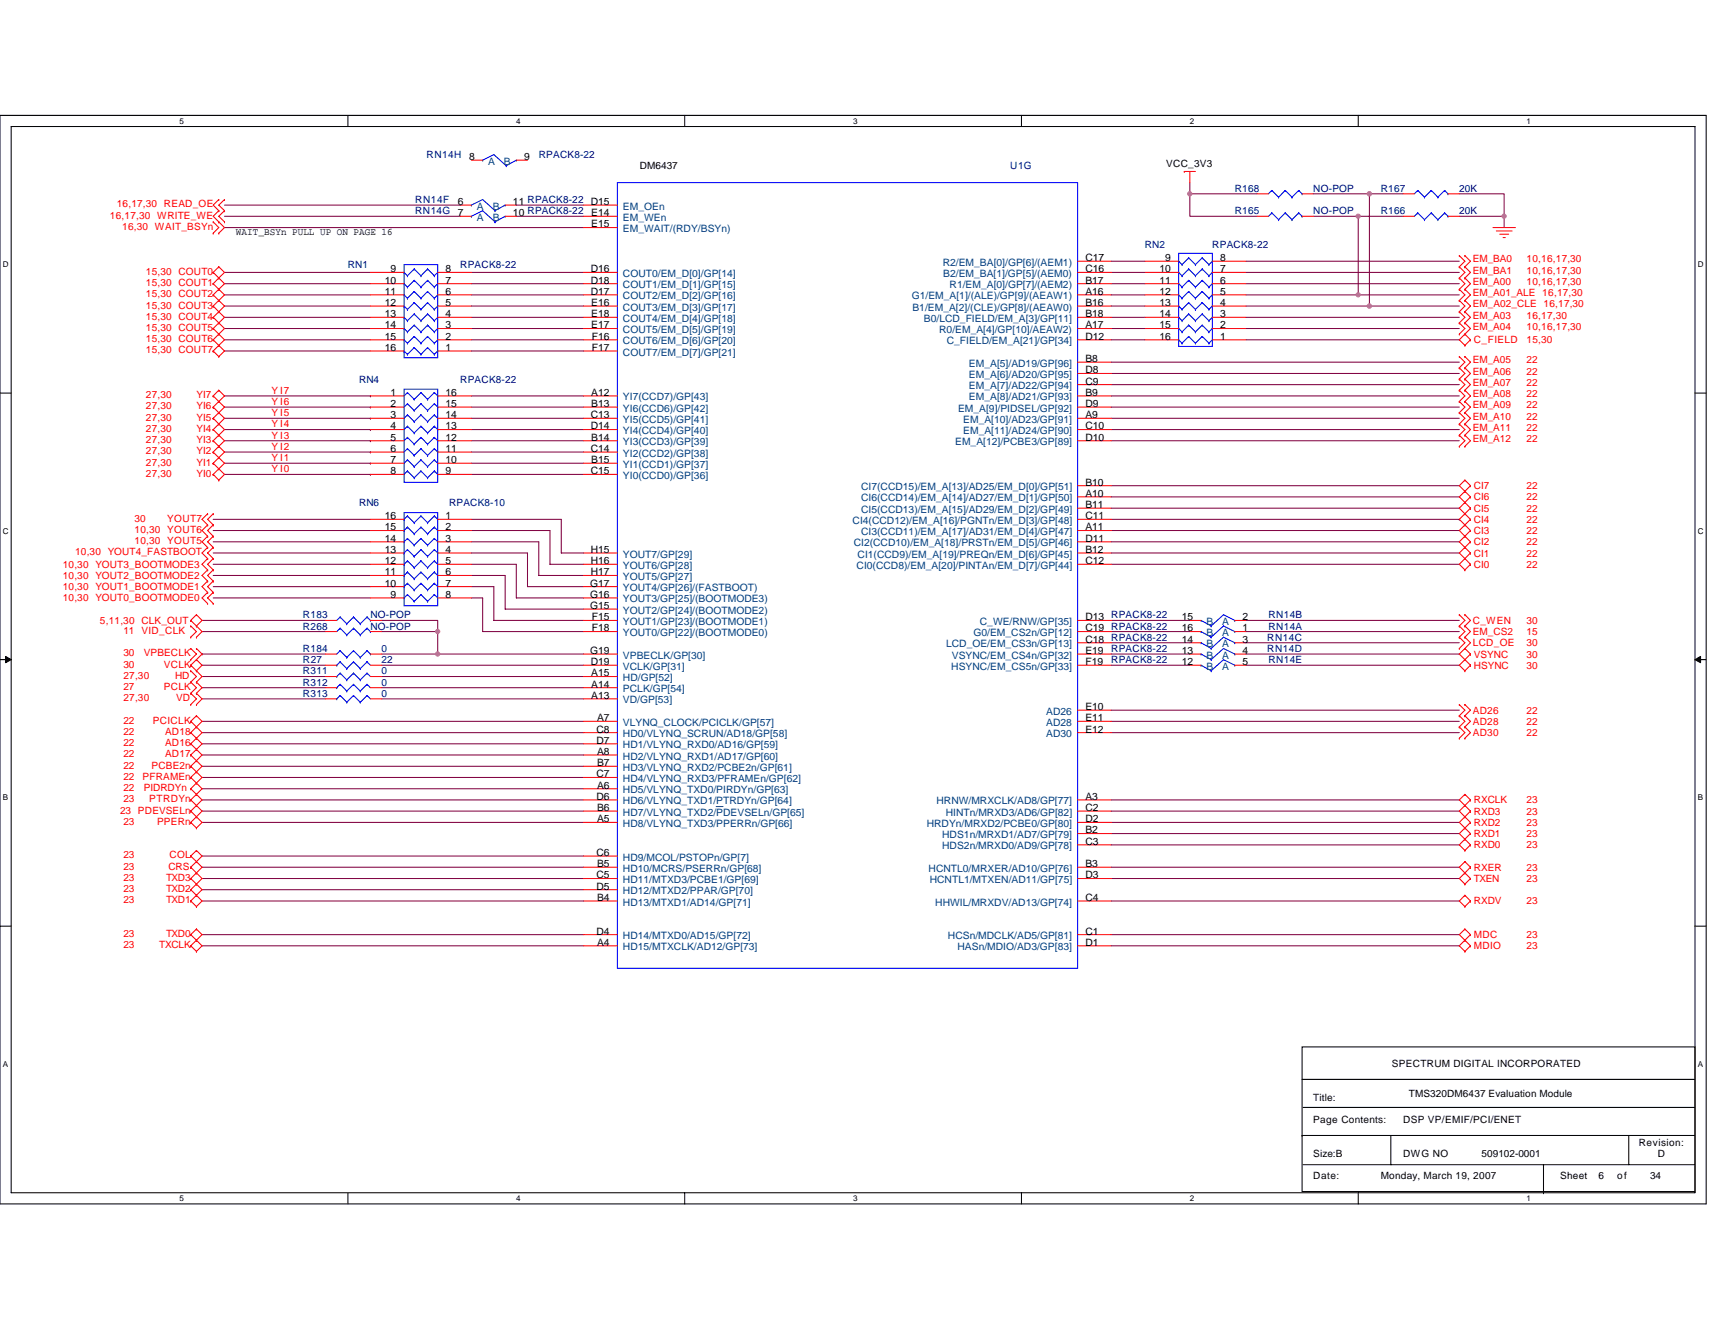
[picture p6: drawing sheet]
<svg xmlns="http://www.w3.org/2000/svg" width="279mm" height="216mm" viewBox="0 0 279 216" stroke-linecap="round" stroke-linejoin="round" font-family="sans-serif">
<defs><g id="words">
<g font-size="1.7">
<text x="76.4" y="26.1">8</text>
<text x="85.4" y="26.1">9</text>
<text x="74.6" y="35.2">7</text>
<text x="74.6" y="33.4">6</text>
<text x="83.6" y="35.2">10 RPACK8-22</text>
<text x="83.6" y="33.4">11 RPACK8-22</text>
<text x="96.2" y="33.4">D15</text>
<text x="96.3" y="35.2">E14</text>
<text x="96.3" y="37.1">E15</text>
<text x="62.7" y="46.2">10</text>
<text x="63.6" y="44.4">9</text>
<text x="72.6" y="46.2">7</text>
<text x="72.6" y="44.4">8</text>
<text x="96.2" y="46.2">D18</text>
<text x="96.2" y="44.4">D16</text>
<text x="176.8" y="46.2">B17</text>
<text x="176.8" y="44.4">C16</text>
<text x="176.8" y="42.5">C17</text>
<text x="188.9" y="44.4">10</text>
<text x="188.9" y="46.2">11</text>
<text x="189.8" y="42.5">9</text>
<text x="198.8" y="46.2">6</text>
<text x="198.8" y="44.4">7</text>
<text x="198.8" y="42.5">8</text>
<text x="62.7" y="48">11</text>
<text x="62.7" y="49.8">12</text>
<text x="62.7" y="51.7">13</text>
<text x="62.7" y="53.5">14</text>
<text x="72.6" y="53.5">3</text>
<text x="72.6" y="51.7">4</text>
<text x="72.6" y="49.8">5</text>
<text x="72.6" y="48">6</text>
<text x="96.2" y="48">D17</text>
<text x="96.3" y="49.8">E16</text>
<text x="96.3" y="51.7">E18</text>
<text x="96.3" y="53.5">E17</text>
<text x="176.8" y="48">A16</text>
<text x="176.8" y="51.7">B18</text>
<text x="176.8" y="49.8">B16</text>
<text x="176.8" y="53.5">A17</text>
<text x="188.9" y="48">12</text>
<text x="188.9" y="49.8">13</text>
<text x="188.9" y="51.7">14</text>
<text x="188.9" y="53.5">15</text>
<text x="198.8" y="53.5">2</text>
<text x="198.8" y="51.7">3</text>
<text x="198.8" y="49.8">4</text>
<text x="198.8" y="48">5</text>
<text x="62.7" y="55.4">15</text>
<text x="62.7" y="57.2">16</text>
<text x="72.6" y="57.2">1</text>
<text x="72.6" y="55.4">2</text>
<text x="96.4" y="55.4">F16</text>
<text x="96.4" y="57.2">F17</text>
<text x="176.8" y="59">B8</text>
<text x="176.8" y="55.4">D12</text>
<text x="188.9" y="55.4">16</text>
<text x="198.8" y="55.4">1</text>
<text x="63.6" y="64.5">1</text>
<text x="72.6" y="64.5">16</text>
<text x="96.3" y="64.5">A12</text>
<text x="176.8" y="60.8">D8</text>
<text x="176.8" y="62.7">C9</text>
<text x="176.8" y="64.5">B9</text>
<text x="63.6" y="66.3">2</text>
<text x="63.6" y="68.1">3</text>
<text x="63.6" y="70">4</text>
<text x="63.6" y="71.8">5</text>
<text x="72.6" y="71.8">12</text>
<text x="72.6" y="70">13</text>
<text x="72.6" y="68.1">14</text>
<text x="72.6" y="66.3">15</text>
<text x="96.2" y="68.1">C13</text>
<text x="96.2" y="70">D14</text>
<text x="96.3" y="66.3">B13</text>
<text x="96.3" y="71.8">B14</text>
<text x="176.8" y="66.3">D9</text>
<text x="176.8" y="71.8">D10</text>
<text x="176.8" y="68.1">A9</text>
<text x="176.8" y="70">C10</text>
<text x="63.6" y="73.6">6</text>
<text x="63.6" y="75.5">7</text>
<text x="63.6" y="77.3">8</text>
<text x="72.6" y="77.3">9</text>
<text x="72.6" y="75.5">10</text>
<text x="72.6" y="73.6">11</text>
<text x="96.2" y="73.6">C14</text>
<text x="96.2" y="77.3">C15</text>
<text x="96.3" y="75.5">B15</text>
<text x="176.8" y="82.8">B11</text>
<text x="176.8" y="80.9">A10</text>
<text x="176.8" y="79.1">B10</text>
<text x="62.7" y="88.3">14</text>
<text x="62.7" y="86.4">15</text>
<text x="62.7" y="84.6">16</text>
<text x="72.6" y="84.6">1</text>
<text x="72.6" y="86.4">2</text>
<text x="72.6" y="88.3">3</text>
<text x="176.8" y="84.6">C11</text>
<text x="176.8" y="86.4">A11</text>
<text x="176.8" y="88.3">D11</text>
<text x="62.7" y="95.6">10</text>
<text x="62.7" y="93.7">11</text>
<text x="62.7" y="91.9">12</text>
<text x="62.7" y="90.1">13</text>
<text x="72.6" y="90.1">4</text>
<text x="72.6" y="91.9">5</text>
<text x="72.6" y="93.7">6</text>
<text x="72.6" y="95.6">7</text>
<text x="96.1" y="95.6">G17</text>
<text x="96.2" y="90.1">H15</text>
<text x="96.2" y="91.9">H16</text>
<text x="96.2" y="93.7">H17</text>
<text x="176.8" y="90.1">B12</text>
<text x="176.8" y="91.9">C12</text>
<text x="63.6" y="97.4">9</text>
<text x="72.6" y="97.4">8</text>
<text x="96.1" y="97.4">G16</text>
<text x="96.1" y="99.2">G15</text>
<text x="96.4" y="101.1">F15</text>
<text x="176.8" y="101.1">D13 RPACK8-22</text>
<text x="192.5" y="101.1">15</text>
<text x="202.4" y="101.1">2</text>
<text x="96.1" y="106.6">G19</text>
<text x="96.4" y="102.9">F18</text>
<text x="176.8" y="104.7">C18 RPACK8-22</text>
<text x="176.8" y="106.6">E19</text>
<text x="176.8" y="102.9">C19 RPACK8-22</text>
<text x="192.5" y="104.7">14</text>
<text x="192.5" y="106.6">13</text>
<text x="192.5" y="102.9">16</text>
<text x="202.4" y="104.7">3</text>
<text x="202.4" y="106.6">4</text>
<text x="202.4" y="102.9">1</text>
<text x="96.2" y="108.4">D19</text>
<text x="96.3" y="113.9">A13</text>
<text x="96.3" y="112">A14</text>
<text x="96.3" y="110.2">A15</text>
<text x="176.8" y="108.4">F19</text>
<text x="192.5" y="108.4">12</text>
<text x="202.4" y="108.4">5</text>
<text x="97.2" y="119.4">C8</text>
<text x="97.3" y="117.5">A7</text>
<text x="176.8" y="115.7">E10</text>
<text x="176.8" y="117.5">E11</text>
<text x="176.8" y="119.4">E12</text>
<text x="97.2" y="121.2">D7</text>
<text x="97.3" y="123">A8</text>
<text x="97.3" y="124.8">B7</text>
<text x="97.2" y="126.7">C7</text>
<text x="97.2" y="130.3">D6</text>
<text x="97.3" y="128.5">A6</text>
<text x="176.8" y="130.3">A3</text>
<text x="97.3" y="132.1">B6</text>
<text x="97.3" y="134">A5</text>
<text x="176.8" y="135.8">B2</text>
<text x="176.8" y="137.6">C3</text>
<text x="176.8" y="132.1">C2</text>
<text x="176.8" y="134">D2</text>
<text x="97.2" y="139.5">C6</text>
<text x="97.2" y="143.1">C5</text>
<text x="97.3" y="141.3">B5</text>
<text x="176.8" y="141.3">B3</text>
<text x="176.8" y="143.1">D3</text>
<text x="97.2" y="144.9">D5</text>
<text x="97.3" y="146.8">B4</text>
<text x="176.8" y="146.8">C4</text>
<text x="97.2" y="152.3">D4</text>
<text x="97.3" y="154.1">A4</text>
<text x="176.8" y="152.3">C1</text>
<text x="176.8" y="154.1">D1</text>
</g>
<g font-size="1.7" fill="#004080">
<text x="79.5" y="26.8">A</text>
<text x="82.1" y="26.8">B</text>
<text x="77.7" y="36">A</text>
<text x="77.7" y="34.2">A</text>
<text x="80.3" y="36">B</text>
<text x="80.3" y="34.2">B</text>
<text x="101.5" y="34.2">EM_OEn</text>
<text x="101.5" y="36">EM_WEn</text>
<text x="101.5" y="37.8">EM_WAIT/(RDY/BSYn)</text>
<text x="101.5" y="47">COUT1/EM_D[1]/GP[15]</text>
<text x="101.5" y="45.1">COUT0/EM_D[0]/GP[14]</text>
<text x="153.6" y="43.3">R2/EM_BA[0]/GP[6]/(AEM1)</text>
<text x="153.7" y="45.1">B2/EM_BA[1]/GP[5]/(AEM0)</text>
<text x="154.7" y="47">R1/EM_A[0]/GP[7]/(AEM2)</text>
<text x="101.5" y="50.6">COUT3/EM_D[3]/GP[17]</text>
<text x="101.5" y="52.5">COUT4/EM_D[4]/GP[18]</text>
<text x="101.5" y="48.8">COUT2/EM_D[2]/GP[16]</text>
<text x="148.5" y="48.8">G1/EM_A[1]/(ALE)/GP[9]/(AEAW1)</text>
<text x="148.7" y="50.6">B1/EM_A[2]/(CLE)/GP[8]/(AEAW0)</text>
<text x="150.5" y="52.5">B0/LCD_FIELD/EM_A[3]/GP[11]</text>
<text x="101.5" y="54.3">COUT5/EM_D[5]/GP[19]</text>
<text x="101.5" y="56.1">COUT6/EM_D[6]/GP[20]</text>
<text x="101.5" y="57.9">COUT7/EM_D[7]/GP[21]</text>
<text x="153" y="54.3">R0/EM_A[4]/GP[10]/AEAW2)</text>
<text x="154.2" y="56.1">C_FIELD/EM_A[21]/GP[34]</text>
<text x="157.9" y="59.8">EM_A[5]/AD19/GP[96]</text>
<text x="101.5" y="65.3">YI7(CCD7)/GP[43]</text>
<text x="157.9" y="61.6">EM_A[6]/AD20/GP[95]</text>
<text x="157.9" y="63.4">EM_A[7]/AD22/GP[94]</text>
<text x="157.9" y="65.3">EM_A[8]/AD21/GP[93]</text>
<text x="101.5" y="67.1">YI6(CCD6)/GP[42]</text>
<text x="101.5" y="68.9">YI5(CCD5)/GP[41]</text>
<text x="101.5" y="70.7">YI4(CCD4)/GP[40]</text>
<text x="156.1" y="67.1">EM_A[9]/PIDSEL/GP[92]</text>
<text x="156.9" y="68.9">EM_A[10]/AD23/GP[91]</text>
<text x="156.9" y="70.7">EM_A[11]/AD24/GP[90]</text>
<text x="101.5" y="72.6">YI3(CCD3)/GP[39]</text>
<text x="101.5" y="74.4">YI2(CCD2)/GP[38]</text>
<text x="101.5" y="76.2">YI1(CCD1)/GP[37]</text>
<text x="155.6" y="72.6">EM_A[12]/PCBE3/GP[89]</text>
<text x="101.5" y="78">YI0(CCD0)/GP[36]</text>
<text x="140.3" y="83.5">CI5(CCD13)/EM_A[15]/AD29/EM_D[2]/GP[49]</text>
<text x="140.3" y="81.7">CI6(CCD14)/EM_A[14]/AD27/EM_D[1]/GP[50]</text>
<text x="140.3" y="79.9">CI7(CCD15)/EM_A[13]/AD25/EM_D[0]/GP[51]</text>
<text x="138.9" y="85.4">CI4(CCD12)/EM_A[16]/PGNTn/EM_D[3]/GP[48]</text>
<text x="139.1" y="89">CI2(CCD10)/EM_A[18]/PRSTn/EM_D[5]/GP[46]</text>
<text x="140.3" y="87.2">CI3(CCD11)/EM_A[17]/AD31/EM_D[4]/GP[47]</text>
<text x="101.5" y="90.8">YOUT7/GP[29]</text>
<text x="101.5" y="92.7">YOUT6/GP[28]</text>
<text x="101.5" y="94.5">YOUT5/GP[27]</text>
<text x="139.6" y="92.7">CI0(CCD8)/EM_A[20]/PINTAn/EM_D[7]/GP[44]</text>
<text x="139.7" y="90.8">CI1(CCD9)/EM_A[19]/PREQn/EM_D[6]/GP[45]</text>
<text x="101.5" y="96.3">YOUT4/GP[26]/(FASTBOOT)</text>
<text x="101.5" y="98.2">YOUT3/GP[25]/(BOOTMODE3)</text>
<text x="101.5" y="100">YOUT2/GP[24]/(BOOTMODE2)</text>
<text x="101.5" y="101.8">YOUT1/GP[23]/(BOOTMODE1)</text>
<text x="159.6" y="101.8">C_WE/RNW/GP[35]</text>
<text x="196.6" y="101.8">B</text>
<text x="199.1" y="101.8">A</text>
<text x="101.5" y="107.3">VPBECLK/GP[30]</text>
<text x="101.5" y="103.7">YOUT0/GP[22]/(BOOTMODE0)</text>
<text x="154.1" y="105.5">LCD_OE/EM_CS3n/GP[13]</text>
<text x="155.1" y="107.3">VSYNC/EM_CS4n/GP[32]</text>
<text x="158.6" y="103.7">G0/EM_CS2n/GP[12]</text>
<text x="196.6" y="105.5">B</text>
<text x="196.6" y="107.3">B</text>
<text x="196.6" y="103.7">B</text>
<text x="199.1" y="105.5">A</text>
<text x="199.1" y="107.3">A</text>
<text x="199.1" y="103.7">A</text>
<text x="101.5" y="109.1">VCLK/GP[31]</text>
<text x="101.5" y="112.8">PCLK/GP[54]</text>
<text x="101.5" y="111">HD/GP[52]</text>
<text x="155" y="109.1">HSYNC/EM_CS5n/GP[33]</text>
<text x="196.6" y="109.1">B</text>
<text x="199.1" y="109.1">A</text>
<text x="101.5" y="114.6">VD/GP[53]</text>
<text x="101.5" y="118.3">VLYNQ_CLOCK/PCICLK/GP[57]</text>
<text x="170.5" y="116.5">AD26</text>
<text x="170.5" y="118.3">AD28</text>
<text x="101.5" y="120.1">HD0/VLYNQ_SCRUN/AD18/GP[58]</text>
<text x="101.5" y="121.9">HD1/VLYNQ_RXD0/AD16/GP[59]</text>
<text x="101.5" y="123.8">HD2/VLYNQ_RXD1/AD17/GP[60]</text>
<text x="101.5" y="125.6">HD3/VLYNQ_RXD2/PCBE2n/GP[61]</text>
<text x="170.5" y="120.1">AD30</text>
<text x="101.5" y="127.4">HD4/VLYNQ_RXD3/PFRAMEn/GP[62]</text>
<text x="101.5" y="129.3">HD5/VLYNQ_TXD0/PIRDYn/GP[63]</text>
<text x="101.5" y="131.1">HD6/VLYNQ_TXD1/PTRDYn/GP[64]</text>
<text x="152.6" y="131.1">HRNW/MRXCLK/AD8/GP[77]</text>
<text x="101.5" y="132.9">HD7/VLYNQ_TXD2/PDEVSELn/GP[65]</text>
<text x="101.5" y="134.7">HD8/VLYNQ_TXD3/PPERRn/GP[66]</text>
<text x="151" y="134.7">HRDYn/MRXD2/PCBE0/GP[80]</text>
<text x="153.5" y="136.6">HDS1n/MRXD1/AD7/GP[79]</text>
<text x="154.1" y="132.9">HINTn/MRXD3/AD6/GP[82]</text>
<text x="101.5" y="140.2">HD9/MCOL/PSTOPn/GP[7]</text>
<text x="101.5" y="142">HD10/MCRS/PSERRn/GP[68]</text>
<text x="101.5" y="143.9">HD11/MTXD3/PCBE1/GP[69]</text>
<text x="151.3" y="142">HCNTL0/MRXER/AD10/GP[76]</text>
<text x="151.5" y="143.9">HCNTL1/MTXEN/AD11/GP[75]</text>
<text x="153.5" y="138.4">HDS2n/MRXD0/AD9/GP[78]</text>
<text x="101.5" y="145.7">HD12/MTXD2/PPAR/GP[70]</text>
<text x="101.5" y="147.6">HD13/MTXD1/AD14/GP[71]</text>
<text x="152.4" y="147.6">HHWIL/MRXDV/AD13/GP[74]</text>
<text x="101.5" y="153">HD14/MTXD0/AD15/GP[72]</text>
<text x="101.5" y="154.9">HD15/MTXCLK/AD12/GP[73]</text>
<text x="154.4" y="153">HCSn/MDCLK/AD5/GP[81]</text>
<text x="156" y="154.9">HASn/MDIO/AD3/GP[83]</text>
</g>
<g font-size="1.6" fill="#000080">
<text x="69.5" y="25.8">RN14H</text>
<text x="87.8" y="25.8">RPACK8-22</text>
<text x="164.6" y="27.6">U1G</text>
<text x="67.6" y="34.9">RN14G</text>
<text x="67.6" y="33.1">RN14F</text>
<text x="201.2" y="34.9">R165</text>
<text x="201.2" y="31.2">R168</text>
<text x="214" y="34.9">NO-POP</text>
<text x="214" y="31.2">NO-POP</text>
<text x="224.9" y="31.2">R167</text>
<text x="224.9" y="34.9">R166</text>
<text x="237.7" y="31.2">20K</text>
<text x="237.7" y="34.9">20K</text>
<text x="186.5" y="40.4">RN2</text>
<text x="197.5" y="40.4">RPACK8-22</text>
<text x="56.7" y="43.7">RN1</text>
<text x="75" y="43.7">RPACK8-22</text>
<text x="58.5" y="62.3">RN4</text>
<text x="75" y="62.3">RPACK8-22</text>
<text x="58.5" y="82.4">RN6</text>
<text x="73.2" y="82.4">RPACK8-10</text>
<text x="49.4" y="100.7">R183</text>
<text x="60.3" y="100.7">NO-POP</text>
<text x="206.7" y="100.7">RN14B</text>
<text x="49.4" y="102.6">R268</text>
<text x="49.4" y="106.2">R184</text>
<text x="60.3" y="102.6">NO-POP</text>
<text x="62.2" y="106.2">0</text>
<text x="181" y="106.2">RPACK8-22</text>
<text x="206.5" y="104.4">RN14C</text>
<text x="206.5" y="106.2">RN14D</text>
<text x="206.7" y="102.6">RN14A</text>
<text x="49.4" y="111.7">R312</text>
<text x="49.4" y="109.9">R311</text>
<text x="49.4" y="113.5">R313</text>
<text x="49.4" y="108.1">R27</text>
<text x="62.2" y="111.7">0</text>
<text x="62.2" y="109.9">0</text>
<text x="62.2" y="113.5">0</text>
<text x="62.2" y="108.1">22</text>
<text x="181" y="108.1">RPACK8-22</text>
<text x="206.7" y="108.1">RN14E</text>
</g>
<g font-size="1.6">
<text x="104.2" y="27.6">DM6437</text>
<text x="190" y="27.2">VCC_3V3</text>
<text x="38.4" y="38.4">WAIT_BSYn PULL UP ON PAGE 16</text>
<text x="226.8" y="173.9">SPECTRUM DIGITAL INCORPORATED</text>
<text x="214" y="179.4">Title:</text>
<text x="229.5" y="178.8">TMS320DM6437 Evaluation Module</text>
<text x="214" y="183">Page Contents:</text>
<text x="228.6" y="183">DSP VP/EMIF/PCI/ENET</text>
<text x="214" y="188.5">Size:B</text>
<text x="228.6" y="188.5">DWG NO</text>
<text x="241.4" y="188.5">509102-0001</text>
<text x="267" y="186.7">Revision:</text>
<text x="270.1" y="188.5">D</text>
<text x="214" y="192.2">Date:</text>
<text x="224.9" y="192.2">Monday, March 19, 2007</text>
<text x="254.2" y="192.2">Sheet</text>
<text x="260.4" y="192.2">6</text>
<text x="263.5" y="192.2">of</text>
<text x="268.8" y="192.2">34</text>
</g>
<g font-size="1.6" fill="#f00">
<text x="17.9" y="35.6">16,17,30 WRITE_WE</text>
<text x="19" y="33.8">16,17,30 READ_OE</text>
<text x="19.9" y="37.5">16,30 WAIT_BSYn</text>
<text x="23.8" y="44.8">15,30 COUT0</text>
<text x="23.8" y="46.6">15,30 COUT1</text>
<text x="239.9" y="44.6">EM_BA1</text>
<text x="239.9" y="42.8">EM_BA0</text>
<text x="239.9" y="46.4">EM_A00</text>
<text x="248.7" y="46.4">10,16,17,30</text>
<text x="248.7" y="44.6">10,16,17,30</text>
<text x="248.7" y="42.8">10,16,17,30</text>
<text x="23.8" y="48.4">15,30 COUT2</text>
<text x="23.8" y="50.3">15,30 COUT3</text>
<text x="23.8" y="52.1">15,30 COUT4</text>
<text x="23.8" y="53.9">15,30 COUT5</text>
<text x="239.9" y="50.1">EM_A02_CLE 16,17,30</text>
<text x="239.9" y="48.3">EM_A01_ALE 16,17,30</text>
<text x="239.9" y="53.7">EM_A04</text>
<text x="239.9" y="51.9">EM_A03</text>
<text x="248.7" y="53.7">10,16,17,30</text>
<text x="248.7" y="51.9">16,17,30</text>
<text x="23.8" y="55.8">15,30 COUT6</text>
<text x="23.8" y="57.6">15,30 COUT7</text>
<text x="239.9" y="59.2">EM_A05</text>
<text x="240.1" y="55.9">C_FIELD</text>
<text x="248.7" y="59.2">22</text>
<text x="248.7" y="55.9">15,30</text>
<text x="23.8" y="64.9">27,30</text>
<text x="32" y="64.9">YI7</text>
<text x="44.2" y="64.2">Y I7</text>
<text x="44.2" y="66">Y I6</text>
<text x="239.9" y="61">EM_A06</text>
<text x="239.9" y="62.9">EM_A07</text>
<text x="239.9" y="64.7">EM_A08</text>
<text x="248.7" y="61">22</text>
<text x="248.7" y="62.9">22</text>
<text x="248.7" y="64.7">22</text>
<text x="23.8" y="66.7">27,30</text>
<text x="23.8" y="68.6">27,30</text>
<text x="23.8" y="70.4">27,30</text>
<text x="32" y="66.7">YI6</text>
<text x="32" y="68.6">YI5</text>
<text x="32" y="70.4">YI4</text>
<text x="44.2" y="71.5">Y I3</text>
<text x="44.2" y="67.8">Y I5</text>
<text x="44.2" y="69.6">Y I4</text>
<text x="239.9" y="66.5">EM_A09</text>
<text x="239.9" y="70.2">EM_A11</text>
<text x="239.9" y="68.4">EM_A10</text>
<text x="248.7" y="66.5">22</text>
<text x="248.7" y="70.2">22</text>
<text x="248.7" y="68.4">22</text>
<text x="23.8" y="72.2">27,30</text>
<text x="23.8" y="74">27,30</text>
<text x="23.8" y="75.9">27,30</text>
<text x="23.8" y="77.7">27,30</text>
<text x="32" y="72.2">YI3</text>
<text x="32" y="74">YI2</text>
<text x="32" y="75.9">YI1</text>
<text x="32" y="77.7">YI0</text>
<text x="44.2" y="76.9">Y I0</text>
<text x="44.2" y="75.1">Y I1</text>
<text x="44.2" y="73.3">Y I2</text>
<text x="239.9" y="72">EM_A12</text>
<text x="248.7" y="72">22</text>
<text x="240.1" y="79.7">CI7</text>
<text x="240.1" y="81.5">CI6</text>
<text x="240.1" y="83.4">CI5</text>
<text x="248.7" y="79.7">22</text>
<text x="248.7" y="81.5">22</text>
<text x="248.7" y="83.4">22</text>
<text x="21.9" y="86.8">10,30 YOUT6</text>
<text x="21.9" y="88.7">10,30 YOUT5</text>
<text x="21.9" y="85">30</text>
<text x="27.2" y="85">YOUT7</text>
<text x="240.1" y="85.2">CI4</text>
<text x="240.1" y="87">CI3</text>
<text x="240.1" y="88.9">CI2</text>
<text x="248.7" y="85.2">22</text>
<text x="248.7" y="87">22</text>
<text x="248.7" y="88.9">22</text>
<text x="10.2" y="92.5">10,30 YOUT3_BOOTMODE3</text>
<text x="10.2" y="94.3">10,30 YOUT2_BOOTMODE2</text>
<text x="12.2" y="90.5">10,30 YOUT4_FASTBOOT</text>
<text x="240.1" y="90.7">CI1</text>
<text x="240.1" y="92.5">CI0</text>
<text x="248.7" y="90.7">22</text>
<text x="248.7" y="92.5">22</text>
<text x="10.2" y="96.2">10,30 YOUT1_BOOTMODE1</text>
<text x="10.2" y="98">10,30 YOUT0_BOOTMODE0</text>
<text x="16.3" y="101.6">5,11,30 CLK_OUT</text>
<text x="239.9" y="101.6">C_WEN</text>
<text x="248.7" y="101.6">30</text>
<text x="20.1" y="107">30</text>
<text x="20.1" y="103.3">11 VID_CLK</text>
<text x="23.4" y="107">VPBECLK</text>
<text x="239.9" y="103.5">EM_CS2</text>
<text x="239.9" y="105.3">LCD_OE</text>
<text x="240.1" y="107.1">VSYNC</text>
<text x="248.7" y="105.3">30</text>
<text x="248.7" y="103.5">15</text>
<text x="248.7" y="107.1">30</text>
<text x="20.1" y="110.6">27,30</text>
<text x="20.1" y="108.8">30</text>
<text x="20.1" y="112.4">27</text>
<text x="26.7" y="108.8">VCLK</text>
<text x="26.7" y="112.4">PCLK</text>
<text x="28.5" y="110.6">HD</text>
<text x="240.1" y="109">HSYNC</text>
<text x="248.7" y="109">30</text>
<text x="20.1" y="117.9">22</text>
<text x="20.1" y="119.8">22</text>
<text x="20.1" y="114.3">27,30</text>
<text x="24.9" y="117.9">PCICLK</text>
<text x="26.9" y="119.8">AD18</text>
<text x="28.7" y="114.3">VD</text>
<text x="239.9" y="116.3">AD26</text>
<text x="239.9" y="118.1">AD28</text>
<text x="239.9" y="119.9">AD30</text>
<text x="248.7" y="116.3">22</text>
<text x="248.7" y="118.1">22</text>
<text x="248.7" y="119.9">22</text>
<text x="20.1" y="125.2">22</text>
<text x="20.1" y="121.6">22</text>
<text x="20.1" y="123.4">22</text>
<text x="24.7" y="125.2">PCBE2n</text>
<text x="26.9" y="121.6">AD16</text>
<text x="26.9" y="123.4">AD17</text>
<text x="20.1" y="128.9">22</text>
<text x="20.1" y="127.1">22</text>
<text x="20.1" y="130.7">23</text>
<text x="23.2" y="127.1">PFRAMEn</text>
<text x="23.4" y="128.9">PIDRDYn</text>
<text x="24.3" y="130.7">PTRDYn</text>
<text x="240.1" y="130.9">RXCLK</text>
<text x="248.7" y="130.9">23</text>
<text x="19.6" y="132.6">23 PDEVSELn</text>
<text x="20.1" y="134.4">23</text>
<text x="25.6" y="134.4">PPERn</text>
<text x="240.1" y="132.7">RXD3</text>
<text x="240.1" y="134.6">RXD2</text>
<text x="240.1" y="136.4">RXD1</text>
<text x="248.7" y="132.7">23</text>
<text x="248.7" y="134.6">23</text>
<text x="248.7" y="136.4">23</text>
<text x="20.1" y="141.7">23</text>
<text x="20.1" y="143.5">23</text>
<text x="20.1" y="139.9">23</text>
<text x="27.1" y="143.5">TXD3</text>
<text x="27.4" y="141.7">CRS</text>
<text x="27.6" y="139.9">COL</text>
<text x="240.1" y="143.7">TXEN</text>
<text x="240.1" y="138.2">RXD0</text>
<text x="240.1" y="141.9">RXER</text>
<text x="248.7" y="143.7">23</text>
<text x="248.7" y="138.2">23</text>
<text x="248.7" y="141.9">23</text>
<text x="20.1" y="145.4">23</text>
<text x="20.1" y="147.2">23</text>
<text x="27.1" y="145.4">TXD2</text>
<text x="27.1" y="147.2">TXD1</text>
<text x="240.1" y="147.4">RXDV</text>
<text x="248.7" y="147.4">23</text>
<text x="20.1" y="152.7">23</text>
<text x="20.1" y="154.5">23</text>
<text x="26" y="154.5">TXCLK</text>
<text x="27.1" y="152.7">TXD0</text>
<text x="240.1" y="154.7">MDIO</text>
<text x="240.1" y="152.9">MDC</text>
<text x="248.7" y="152.9">23</text>
<text x="248.7" y="154.7">23</text>
</g>
<g font-size="1.3">
<text x="29.3" y="20.2">5</text>
<text x="84.1" y="20.2">4</text>
<text x="139" y="20.2">3</text>
<text x="193.8" y="20.2">2</text>
<text x="248.7" y="20.2">1</text>
<text x=".5" y="43.5">D</text>
<text x="276.6" y="43.5">D</text>
<text x=".5" y="87">C</text>
<text x="276.6" y="87">C</text>
<text x=".5" y="130.4">B</text>
<text x="276.6" y="130.4">B</text>
<text x=".5" y="173.8">A</text>
<text x="276.6" y="173.8">A</text>
<text x="29.3" y="195.7">5</text>
<text x="84.1" y="195.7">4</text>
<text x="139" y="195.7">3</text>
<text x="193.8" y="195.7">2</text>
<text x="248.7" y="195.7">1</text>
</g>
</g></defs>
<path d="M0 18.8h278v177.4h-278zM1.8 20.6h274.3v173.8h-274.3z" fill="none" stroke="#000" stroke-width=".17"/>
<g fill="#fff">
<path d="M29.3 19h.7v1.4h-.7z"/>
<path d="M29.3 194.5h.7v1.5h-.7z"/>
</g>
<path d="M56.7 18.8v1.8M56.7 194.4v1.8" fill="none" stroke="#000" stroke-width=".17"/>
<g fill="#fff">
<path d="M84.1 19h.7v1.4h-.7z"/>
<path d="M84.1 194.5h.7v1.5h-.7z"/>
</g>
<path d="M111.5 18.8v1.8M111.5 194.4v1.8" fill="none" stroke="#000" stroke-width=".17"/>
<g fill="#fff">
<path d="M139 19h.7v1.4h-.7z"/>
<path d="M139 194.5h.7v1.5h-.7z"/>
</g>
<path d="M166.4 18.8v1.8M166.4 194.4v1.8" fill="none" stroke="#000" stroke-width=".17"/>
<g fill="#fff">
<path d="M193.8 19h.8v1.4h-.8z"/>
<path d="M193.8 194.5h.8v1.5h-.8z"/>
</g>
<path d="M221.3 18.8v1.8M221.3 194.4v1.8" fill="none" stroke="#000" stroke-width=".17"/>
<g fill="#fff">
<path d="M248.7 19h.7v1.4h-.7z"/>
<path d="M248.7 194.5h.7v1.5h-.7z"/>
<path d="M.5 42.3h.9v1.5h-.9z"/>
<path d="M276.6 42.3h1v1.5h-1z"/>
<path d="M.5 85.8h.9v1.4h-.9z"/>
<path d="M276.6 85.8h1v1.4h-1z"/>
</g>
<path d="M0 64.1h1.8M276.1 64.1h1.9" fill="none" stroke="#000" stroke-width=".17"/>
<g fill="#fff">
<path d="M.5 129.2h.8v1.5h-.8z"/>
<path d="M276.6 129.2h.9v1.5h-.9z"/>
</g>
<path d="M0 107.5h1.8M276.1 107.5h1.9" fill="none" stroke="#000" stroke-width=".17"/>
<path d="M.9 107l.9 .5-.9 .5zM276.1 107.5l1-.5v1z" fill="#000" stroke="#000" stroke-width=".16"/>
<g fill="#fff">
<path d="M.5 172.6h.8v1.5h-.8z"/>
<path d="M276.6 172.6h.9v1.5h-.9z"/>
</g>
<path d="M0 150.9h1.8M276.1 150.9h1.9M212.1 170.6h64v23.6h-64zM212.1 175.9h64M212.1 185h.1M212.1 185h64M212.3 189.8h63.8M212.3 180.4h63.8M226.6 185v4.8M251.5 194.4h.1M251.5 189.8v4.6M265.3 185v4.8" fill="none" stroke="#000" stroke-width=".17"/>
<g fill="none" stroke="#800040" stroke-width=".17">
<path d="M36.6 33.4h38.4M36.6 37.1h58.5M36.6 35.2h38.4M84.1 33.4h11M84.1 35.2h11M193.8 31.6v3.6h11M193.8 29.8v1.8h11M214 35.2h7.3M214 31.6h9.1M221.3 35.2h7.3M221.3 35.2v12.8M223.1 31.6h5.5"/>
<path d="M223.1 31.6v18.3M237.7 35.2h7.3v1.9M237.7 31.6h7.3v3.6M36.6 48h23.7M36.6 53.5h23.7M36.6 46.2h23.7M36.6 51.7h23.7M36.6 55.4h23.7M36.6 57.2h23.7M36.6 49.9h23.7M36.6 44.4h23.7M76.8 53.5h18.3"/>
<path d="M76.8 55.4h18.3M76.8 51.7h18.3M76.8 49.9h18.3M76.8 57.2h18.3M76.8 44.4h18.3M76.8 48h18.3M76.8 46.2h18.3M181 42.6h5.5M181 44.4h5.5M181 46.2h5.5M181 48h5.5M181 49.9h5.5"/>
<path d="M181 51.7h5.5M181 53.5h5.5M181 55.4h5.5M181 59h56.7M203 42.6h34.7M203 44.4h34.7M203 46.2h34.7M203 55.4h34.7M203 53.5h34.7M203 51.7h34.7M203 48h18.3M203 49.9h20.1"/>
<path d="M221.3 48h16.4M223.1 49.9h14.6M36.6 77.3h23.7M36.6 75.5h23.7M36.6 71.8h23.7M36.6 68.2h23.7M36.6 64.5h23.7M36.6 73.7h23.7M36.6 70h23.7M36.6 66.3h23.7M60.3 77.3h.1M60.3 75.5h.1"/>
<path d="M60.3 71.8h.1M60.3 68.2h.1M60.3 64.5h.1M60.3 73.7h.1M60.3 70h.1M60.3 66.3h.1M76.8 70h18.3M76.8 66.3h18.3M76.8 71.8h18.3M76.8 68.2h18.3M76.8 73.7h18.3M76.8 77.3h18.3"/>
<path d="M76.8 75.5h18.3M76.8 64.5h18.3M181 66.3h56.7M181 64.5h56.7M181 62.7h56.7M181 71.8h56.7M181 70h56.7M181 68.2h56.7M181 60.9h56.7M181 79.1h56.7M34.7 97.4h25.6M34.7 95.6h25.6"/>
<path d="M34.7 93.8h25.6M34.7 91.9h25.6M34.7 90.1h25.6M34.7 88.3h25.6M34.7 86.4h25.6M34.7 84.6h25.6M76.8 84.6h14.6v5.5h3.7M76.8 86.4h12.8v5.5h5.5M76.8 88.3h11v5.5h7.3M76.8 90.1h9.1v5.5h9.2M76.8 91.9h7.3v5.5h11M76.8 93.8h5.5v5.5h12.8"/>
<path d="M76.8 95.6h3.7v5.5h14.6M76.8 97.4h1.8v5.5h16.5M181 91.9h56.7M181 81h56.7M181 86.4h56.7M181 88.3h56.7M181 82.8h56.7M181 90.1h56.7M181 84.6h56.7M237.7 84.6h.1M32.9 110.2h20.1M32.9 112.1h20.1"/>
<path d="M32.9 113.9h20.1M32.9 117.5h62.2M32.9 119.4h62.2M32.9 102.9h20.1M32.9 101.1h20.1M32.9 108.4h20.1M32.9 106.6h.1M32.9 106.6h20.1M62.2 108.4h32.9M62.2 110.2h32.9M62.2 112.1h32.9M62.2 113.9h32.9"/>
<path d="M62.2 102.9h9.1M62.2 106.6h9.1M62.2 101.1h9.1v1.8M71.3 102.9v3.7h23.8M181 102.9h12.8M181 104.7h12.8M181 106.6h12.8M181 108.4h12.8M181 115.7h56.7M181 117.5h56.7M181 119.4h56.7M181 101.1h12.8"/>
<path d="M203 104.7h34.7M203 102.9h34.7M203 106.6h34.7M203 108.4h34.7M203 101.1h34.7M32.9 139.5h62.2M32.9 132.2h62.2M32.9 134h62.2M32.9 124.9h62.2M32.9 121.2h62.2M32.9 128.5h62.2M32.9 126.7h62.2"/>
<path d="M32.9 130.3h62.2M32.9 123h62.2M181 130.3h56.7M181 132.2h56.7M181 134h56.7M181 135.8h56.7M181 137.7h56.7M32.9 141.3h62.2M32.9 143.2h62.2M32.9 145h62.2M32.9 146.8h62.2M32.9 152.3h62.2"/>
<path d="M32.9 154.1h62.2M181 154.1h56.7M181 152.3h56.7M181 141.3h56.7M181 143.2h56.7M181 146.8h56.7"/>
</g>
<g fill="none" stroke="#f00" stroke-width=".17">
<path d="M34.7 36.2h.1M34.7 38h.1M34.7 36.2l.9 .9-.9 .9M35.6 32.5h.1M35.6 34.3h.1M35.6 36.2h.1M35.6 38h.1M35.6 32.5l-.9 .9 .9 .9M35.6 34.3l-.9 .9 1.9 1.9-1 .9M36.6 32.5h.1M36.6 34.3h.1M36.6 36.2h.1"/>
<path d="M36.6 32.5l-1 .9 1 .9M36.6 34.3l-1 .9 1 1M75 35.2h1.8M75 33.4h1.8M76.8 26.1h1.8M82.3 35.2h1.8M82.3 33.4h1.8M84.1 26.1h1.8M95.1 35.2h5.5M95.1 37.1h5.5M95.1 33.4h5.5M192.9 27.9h.1"/>
<path d="M192.9 27.9h1.9M193.8 27.9v1.9M204.8 31.6h1.9M204.8 35.2h1.9M212.1 31.6h1.9M212.1 35.2h1.9M228.6 31.6h1.8M228.6 35.2h1.8M235.9 31.6h1.8M235.9 35.2h1.8M243.2 37.1h3.7M243.8 37.6h2.5"/>
<path d="M244.3 38.2h1.5M244.9 38.7h.3M34.7 44.4h.1M34.7 46.2h.1M34.7 48h.1M34.7 49.9h.1M34.7 51.7h.1M34.7 53.5h.1M34.7 55.4h.1M34.7 57.2h.1M34.7 44.4l1.9 1.8-1 .9M34.7 46.2l.9 .9"/>
<path d="M34.7 48l.9 1M34.7 49.9l.9 .9M34.7 51.7l.9 .9M34.7 53.5l.9 .9M34.7 55.4l.9 .9M34.7 57.2l.9 .9M35.6 43.5h.1M35.6 45.3h.1M35.6 47.1h.1M35.6 49h.1M35.6 50.8h.1M35.6 52.6h.1"/>
<path d="M35.6 54.4h.1M35.6 56.3h.1M35.6 58.1h.1M35.6 43.5l1 .9-1 .9M35.6 43.5l-.9 .9M35.6 45.3l-.9 .9M35.6 47.1l1 .9-1 1M35.6 47.1l-.9 .9M35.6 49l1 .9-1.9 1.8M35.6 49l-.9 .9M35.6 50.8l1 .9-1 .9M35.6 52.6l1 .9-1 .9"/>
<path d="M35.6 52.6l-.9 .9M35.6 54.4l1 1-1 .9M35.6 54.4l-.9 1M35.6 56.3l1 .9-1 .9M35.6 56.3l-.9 .9M60.3 55.4h5.5M60.3 53.5h5.5M60.3 51.7h5.5M60.3 49.9h5.5M60.3 48h5.5M60.3 46.2h5.5M60.3 44.4h5.5"/>
<path d="M60.3 57.2h5.5M71.3 55.4h5.5M71.3 53.5h5.5M71.3 51.7h5.5M71.3 49.9h5.5M71.3 48h5.5M71.3 46.2h5.5M71.3 44.4h5.5M71.3 57.2h5.5M95.1 55.4h5.5M95.1 53.5h5.5M95.1 51.7h5.5"/>
<path d="M95.1 49.9h5.5M95.1 48h5.5M95.1 46.2h5.5M95.1 44.4h5.5M95.1 57.2h5.5M175.6 55.4h5.4M175.6 53.5h5.4M175.6 51.7h5.4M175.6 49.9h5.4M175.6 48h5.4M175.6 46.2h5.4M175.6 44.4h5.4"/>
<path d="M175.6 42.6h5.4M175.6 59h5.4M186.5 55.4h5.5M186.5 53.5h5.5M186.5 51.7h5.5M186.5 49.9h5.5M186.5 48h5.5M186.5 46.2h5.5M186.5 44.4h5.5M186.5 42.6h5.5M197.5 55.4h5.5M197.5 53.5h5.5"/>
<path d="M197.5 51.7h5.5M197.5 49.9h5.5M197.5 48h5.5M197.5 46.2h5.5M197.5 44.4h5.5M197.5 42.6h5.5M237.7 50.8h.1M237.7 49h.1M237.7 45.3h.1M237.7 43.5h.1M237.7 41.7h.1M237.7 47.1h.1"/>
<path d="M237.7 54.4h.1M237.7 52.6h.1M237.7 59.9h.1M237.7 58.1h.1M237.7 49l1 .9-1 .9M237.7 43.5l1 .9-1 .9M237.7 41.7l1 .9-1 .9M237.7 45.3l1 .9-1 .9M237.7 47.1l1 .9-1 1M237.7 52.6l1 .9-1 .9M237.7 50.8l1 .9-1 .9M237.7 59.9l1 1-1 .9"/>
<path d="M237.7 58.1l1 .9-1 .9M238.7 50.8h.1M238.7 49h.1M238.7 45.3h.1M238.7 43.5h.1M238.7 41.7h.1M238.7 47.1h.1M238.7 54.4h.1M238.7 56.3h.1M238.7 52.6h.1M238.7 59.9h.1M238.7 58.1h.1"/>
<path d="M238.7 49l.9 .9-.9 .9M238.7 43.5l.9 .9-.9 .9M238.7 41.7l.9 .9-.9 .9M238.7 45.3l.9 .9-.9 .9M238.7 47.1l.9 .9-.9 1M238.7 54.4l-1 1 1 .9M238.7 54.4l.9 1M238.7 52.6l.9 .9-.9 .9M238.7 50.8l.9 .9-.9 .9M238.7 59.9l.9 1-.9 .9M238.7 58.1l.9 .9-.9 .9M239.6 55.4h.1"/>
<path d="M239.6 55.4l-.9 .9M34.7 64.5h.1M34.7 66.3h.1M34.7 68.2h.1M34.7 70h.1M34.7 71.8h.1M34.7 73.7h.1M34.7 75.5h.1M34.7 77.3h.1M34.7 64.5l.9 .9M34.7 66.3l.9 .9M34.7 68.2l.9 .9"/>
<path d="M34.7 70l.9 .9M34.7 71.8l1.9 1.9-1 .9M34.7 73.7l.9 .9M34.7 75.5l.9 .9M34.7 77.3l.9 .9M35.6 63.6h.1M35.6 65.4h.1M35.6 67.2h.1M35.6 69.1h.1M35.6 70.9h.1M35.6 72.7h.1M35.6 74.6h.1"/>
<path d="M35.6 76.4h.1M35.6 78.2h.1M35.6 63.6l1 .9-1 .9M35.6 63.6l-.9 .9M35.6 65.4l1 .9-1 .9M35.6 65.4l-.9 .9M35.6 67.2l1 1-1.9 1.8M35.6 67.2l-.9 1M35.6 69.1l1 .9-1 .9M35.6 70.9l1 .9-1 .9M35.6 70.9l-.9 .9M35.6 72.7l-.9 1"/>
<path d="M35.6 74.6l1 .9-1 .9M35.6 74.6l-.9 .9M35.6 76.4l1 .9-1 .9M35.6 76.4l-.9 .9M60.3 64.5h5.5M60.3 66.3h5.5M60.3 68.2h5.5M60.3 70h5.5M60.3 71.8h5.5M60.3 73.7h5.5M60.3 75.5h5.5M60.3 77.3h5.5"/>
<path d="M71.3 64.5h5.5M71.3 66.3h5.5M71.3 68.2h5.5M71.3 70h5.5M71.3 71.8h5.5M71.3 73.7h5.5M71.3 75.5h5.5M71.3 77.3h5.5M95.1 64.5h5.5M95.1 66.3h5.5M95.1 68.2h5.5M95.1 70h5.5"/>
<path d="M95.1 71.8h5.5M95.1 73.7h5.5M95.1 75.5h5.5M95.1 77.3h5.5M175.6 64.5h5.4M175.6 66.3h5.4M175.6 68.2h5.4M175.6 70h5.4M175.6 71.8h5.4M175.6 60.9h5.4M175.6 62.7h5.4M175.6 79.1h5.4"/>
<path d="M237.7 67.2h.1M237.7 65.4h.1M237.7 61.8h.1M237.7 63.6h.1M237.7 70.9h.1M237.7 69.1h.1M237.7 72.7h.1M237.7 65.4l1 .9-1 .9M237.7 61.8l1 .9-1 .9M237.7 63.6l1 .9-1 .9M237.7 69.1l1 .9-1 .9M237.7 67.2l1 1-1 .9"/>
<path d="M237.7 70.9l1 .9-1 .9M238.7 78.2h.1M238.7 67.2h.1M238.7 65.4h.1M238.7 61.8h.1M238.7 63.6h.1M238.7 70.9h.1M238.7 69.1h.1M238.7 72.7h.1M238.7 78.2l-1 .9 1.9 1.9M238.7 78.2l.9 .9M238.7 65.4l.9 .9-.9 .9"/>
<path d="M238.7 61.8l.9 .9-.9 .9M238.7 63.6l.9 .9-.9 .9M238.7 69.1l.9 .9-.9 .9M238.7 67.2l.9 1-.9 .9M238.7 70.9l.9 .9-.9 .9M239.6 79.1h.1M239.6 79.1l-1.9 1.9 1 .9M33.8 94.7h.1M33.8 96.5h.1M33.8 91h.1M33.8 92.9h.1M33.8 98.3h.1"/>
<path d="M33.8 85.5h.1M33.8 87.4h.1M33.8 89.2h.1M33.8 83.7h.1M33.8 94.7l-.9 .9 .9 .9M33.8 91l-.9 .9 .9 1M33.8 96.5l-.9 .9 .9 .9M33.8 92.9l-.9 .9 .9 .9M33.8 85.5l-.9 .9 .9 1M33.8 87.4l-.9 .9 .9 .9M33.8 89.2l-.9 .9 .9 .9M33.8 83.7l-.9 .9 .9 .9"/>
<path d="M34.7 94.7h.1M34.7 96.5h.1M34.7 91h.1M34.7 92.9h.1M34.7 98.3h.1M34.7 85.5h.1M34.7 87.4h.1M34.7 89.2h.1M34.7 83.7h.1M34.7 94.7l-.9 .9 .9 .9M34.7 91l-.9 .9 .9 1M34.7 96.5l-.9 .9 .9 .9"/>
<path d="M34.7 92.9l-.9 .9 .9 .9M34.7 85.5l-.9 .9 .9 1M34.7 87.4l-.9 .9 .9 .9M34.7 89.2l-.9 .9 .9 .9M34.7 83.7l-.9 .9 .9 .9M60.3 84.6h5.5M60.3 86.4h5.5M60.3 88.3h5.5M60.3 90.1h5.5M60.3 91.9h5.5M60.3 93.8h5.5M60.3 95.6h5.5"/>
<path d="M60.3 97.4h5.5M71.3 84.6h5.5M71.3 86.4h5.5M71.3 88.3h5.5M71.3 90.1h5.5M71.3 91.9h5.5M71.3 93.8h5.5M71.3 95.6h5.5M71.3 97.4h5.5M95.1 90.1h5.5M95.1 91.9h5.5M95.1 93.8h5.5"/>
<path d="M95.1 95.6h5.5M95.1 97.4h5.5M95.1 99.3h5.5M175.6 84.6h5.4M175.6 86.4h5.4M175.6 88.3h5.4M175.6 90.1h5.4M175.6 91.9h5.4M175.6 82.8h5.4M175.6 81h5.4M238.7 80.1h.1M238.7 81.9h.1"/>
<path d="M238.7 83.7h.1M238.7 85.5h.1M238.7 87.4h.1M238.7 89.2h.1M238.7 91h.1M238.7 92.9h.1M238.7 81.9l-1 .9 1.9 1.8M238.7 81.9l.9 .9M238.7 85.5l.9 .9M238.7 87.4l-1 .9 1.9 1.8M238.7 87.4l.9 .9M238.7 91l-1 .9 1 1"/>
<path d="M238.7 91l.9 .9M239.6 81h.1M239.6 82.8h.1M239.6 84.6h.1M239.6 86.4h.1M239.6 88.3h.1M239.6 90.1h.1M239.6 91.9h.1M239.6 81l-.9 .9M239.6 82.8l-1.9 1.8 1 .9M239.6 84.6l-1.9 1.8 1 1M239.6 86.4l-.9 1"/>
<path d="M239.6 88.3l-1.9 1.8 1 .9M239.6 90.1l-.9 .9M239.6 91.9l-.9 1M31.1 108.4h.1M31.1 109.3h.1M31.1 111.1h.1M31.1 113h.1M31.1 114.8h.1M31.1 119.4h.1M31.1 117.5h.1M31.1 102h.1M31.1 103.8h.1"/>
<path d="M31.1 101.1h.1M31.1 105.7h.1M31.1 107.5h.1M31.1 108.4l.9 .9M31.1 109.3l.9 .9-.9 .9M31.1 111.1l.9 1-.9 .9M31.1 113l.9 .9-.9 .9M31.1 119.4l.9 .9M31.1 117.5l.9 .9M31.1 102l.9 .9-.9 .9M31.1 101.1l.9 .9M31.1 105.7l.9 .9-.9 .9"/>
<path d="M32 107.5h.1M32 109.3h.1M32 111.1h.1M32 113h.1M32 114.8h.1M32 118.4h.1M32 116.6h.1M32 103.8h.1M32 102h.1M32 100.2h.1M32 105.7h.1M32 107.5l.9 .9-.9 .9"/>
<path d="M32 107.5l-.9 .9M32 109.3l.9 .9-.9 .9M32 111.1l.9 1-.9 .9M32 113l.9 .9-.9 .9M32 118.4l.9 1-.9 .9M32 116.6l.9 .9-1.8 1.9M32 116.6l-.9 .9M32 102l.9 .9-.9 .9M32 100.2l.9 .9-.9 .9M32 100.2l-.9 .9M32 105.7l.9 .9-.9 .9M53 112.1h1.9"/>
<path d="M53 102.9h1.9M53 108.4h1.9M53 110.2h1.9M53 101.1h1.9M53 113.9h1.9M53 106.6h1.9M60.3 112.1h1.9M60.3 102.9h1.9M60.3 108.4h1.9M60.3 110.2h1.9M60.3 101.1h1.9M60.3 113.9h1.9"/>
<path d="M60.3 106.6h1.9M95.1 112.1h5.5M95.1 102.9h5.5M95.1 108.4h5.5M95.1 110.2h5.5M95.1 101.1h5.5M95.1 113.9h5.5M95.1 106.6h5.5M95.1 119.4h5.5M95.1 117.5h5.5M175.6 104.7h5.4M175.6 102.9h5.4"/>
<path d="M175.6 108.4h5.4M175.6 101.1h5.4M175.6 106.6h5.4M175.6 119.4h5.4M175.6 117.5h5.4M175.6 115.7h5.4M193.8 104.7h1.9M193.8 102.9h1.9M193.8 108.4h1.9M193.8 101.1h1.9M193.8 106.6h1.9M201.2 104.7h1.8"/>
<path d="M201.2 102.9h1.8M201.2 108.4h1.8M201.2 101.1h1.8M201.2 106.6h1.8M237.7 102h.1M237.7 103.8h.1M237.7 105.7h.1M237.7 114.8h.1M237.7 116.6h.1M237.7 118.4h.1M237.7 100.2h.1M237.7 102l1 .9-1 .9"/>
<path d="M237.7 103.8l1 .9-1 1M237.7 114.8l1 .9-1 .9M237.7 116.6l1 .9-1 .9M237.7 118.4l1 1-1 .9M237.7 100.2l1 .9-1 .9M238.7 102h.1M238.7 103.8h.1M238.7 105.7h.1M238.7 114.8h.1M238.7 116.6h.1M238.7 118.4h.1M238.7 107.5h.1"/>
<path d="M238.7 109.3h.1M238.7 100.2h.1M238.7 102l.9 .9-.9 .9M238.7 103.8l.9 .9-.9 1M238.7 114.8l.9 .9-.9 .9M238.7 116.6l.9 .9-.9 .9M238.7 118.4l.9 1-.9 .9M238.7 105.7l-1 .9 1.9 1.8M238.7 105.7l.9 .9M238.7 100.2l.9 .9-.9 .9M239.6 106.6h.1M239.6 108.4h.1"/>
<path d="M239.6 106.6l-1.9 1.8 1 .9M239.6 108.4l-.9 .9M31.1 139.5h.1M31.1 130.3h.1M31.1 121.2h.1M31.1 123h.1M31.1 124.9h.1M31.1 126.7h.1M31.1 128.5h.1M31.1 132.2h.1M31.1 134h.1M31.1 139.5l.9 .9"/>
<path d="M31.1 130.3l.9 1M31.1 121.2l.9 .9M31.1 123l1.8 1.9-.9 .9M31.1 124.9l.9 .9M31.1 126.7l.9 .9M31.1 128.5l.9 .9M31.1 132.2l1.8 1.8-.9 .9M31.1 134l.9 .9M32 138.6h.1M32 129.4h.1M32 131.3h.1M32 120.3h.1"/>
<path d="M32 122.1h.1M32 124h.1M32 125.8h.1M32 127.6h.1M32 133.1h.1M32 134.9h.1M32 138.6l.9 .9-.9 .9M32 138.6l-.9 .9M32 129.4l.9 .9-.9 1M32 129.4l-.9 .9M32 120.3l.9 .9-.9 .9M32 120.3l-.9 .9"/>
<path d="M32 122.1l.9 .9-.9 1M32 122.1l-.9 .9M32 124l-.9 .9M32 125.8l.9 .9-1.8 1.8M32 125.8l-.9 .9M32 127.6l.9 .9-.9 .9M32 131.3l.9 .9-.9 .9M32 131.3l-.9 .9M32 133.1l-.9 .9M95.1 121.2h5.5M95.1 123h5.5M95.1 124.9h5.5"/>
<path d="M95.1 126.7h5.5M95.1 128.5h5.5M95.1 130.3h5.5M95.1 132.2h5.5M95.1 134h5.5M95.1 139.5h5.5M175.6 130.3h5.4M175.6 132.2h5.4M175.6 134h5.4M175.6 135.8h5.4M175.6 137.7h5.4M237.7 120.3h.1"/>
<path d="M238.7 129.4h.1M238.7 131.3h.1M238.7 133.1h.1M238.7 134.9h.1M238.7 136.7h.1M238.7 138.6h.1M238.7 120.3h.1M238.7 129.4l-1 .9 1.9 1.9M238.7 129.4l.9 .9M238.7 133.1l-1 .9 1.9 1.8M238.7 133.1l.9 .9M238.7 136.7l-1 1 1 .9"/>
<path d="M238.7 136.7l.9 1M239.6 130.3h.1M239.6 132.2h.1M239.6 134h.1M239.6 135.8h.1M239.6 137.7h.1M239.6 130.3l-1.9 1.9 1 .9M239.6 132.2l-.9 .9M239.6 134l-1.9 1.8 1 .9M239.6 135.8l-.9 .9M239.6 137.7l-.9 .9M31.1 141.3h.1"/>
<path d="M31.1 143.2h.1M31.1 145h.1M31.1 146.8h.1M31.1 154.1h.1M31.1 152.3h.1M31.1 141.3l1.8 1.9-.9 .9M31.1 143.2l.9 .9M31.1 145l.9 .9M31.1 146.8l.9 .9M31.1 154.1l.9 .9M31.1 152.3l.9 .9M32 140.4h.1"/>
<path d="M32 142.2h.1M32 144.1h.1M32 145.9h.1M32 147.7h.1M32 153.2h.1M32 155h.1M32 151.4h.1M32 140.4l.9 .9-.9 .9M32 140.4l-.9 .9M32 142.2l-.9 1M32 144.1l.9 .9-1.8 1.8M32 144.1l-.9 .9"/>
<path d="M32 145.9l.9 .9-.9 .9M32 153.2l.9 .9-.9 .9M32 153.2l-.9 .9M32 151.4l.9 .9-.9 .9M32 151.4l-.9 .9M95.1 141.3h5.5M95.1 143.2h5.5M95.1 145h5.5M95.1 146.8h5.5M95.1 152.3h5.5M95.1 154.1h5.5M175.6 141.3h5.4"/>
<path d="M175.6 143.2h5.4M175.6 146.8h5.4M175.6 152.3h5.4M175.6 154.1h5.4M238.7 140.4h.1M238.7 142.2h.1M238.7 144.1h.1M238.7 145.9h.1M238.7 147.7h.1M238.7 151.4h.1M238.7 153.2h.1M238.7 155h.1"/>
<path d="M238.7 140.4l-1 .9 1 .9M238.7 140.4l.9 .9M238.7 142.2l-1 1 1 .9M238.7 142.2l.9 1M238.7 145.9l-1 .9 1 .9M238.7 145.9l.9 .9M238.7 151.4l-1 .9 1.9 1.8M238.7 151.4l.9 .9M239.6 141.3h.1M239.6 143.2h.1M239.6 146.8h.1M239.6 152.3h.1"/>
<path d="M239.6 154.1h.1M239.6 141.3l-.9 .9M239.6 143.2l-.9 .9M239.6 146.8l-.9 .9M239.6 152.3l-1.9 1.8 1 .9M239.6 154.1l-.9 .9"/>
</g>
<g fill="none" stroke="#00f" stroke-width=".17">
<path d="M76.8 35.2h.1M76.8 33.4h.1M76.8 35.2l1.8-.9 2 1.9M76.8 33.4l1.8-.9 2 1.8M78.6 26.1h.1M78.6 26.1l1.9-.9 2 1.8M80.6 36.2h.1M80.6 34.3h.1M82.3 35.2h.1M82.3 33.4h.1M82.3 35.2l-1.7 1M82.3 33.4l-1.7 .9"/>
<path d="M82.5 27h.1M84.1 26.1h.1M84.1 26.1l-1.6 .9M100.6 29.8h75v128h-75zM207.2 34.7h.1M207.2 31h.1M207.2 34.7l-.5 .5M207.2 34.7l1.1 1.1M207.2 31l-.5 .6M207.2 31l1.1 1.1M208.3 35.8h.1M208.3 32.1h.1"/>
<path d="M209.4 34.7h.1M209.4 31h.1M209.4 34.7l-1.1 1.1M209.4 34.7l1.1 1.1M209.4 31l-1.1 1.1M209.4 31l1.1 1.1M210.5 35.8h.1M210.5 32.1h.1M211.6 34.7h.1M211.6 31h.1M211.6 34.7l-1.1 1.1M211.6 34.7l.5 .5"/>
<path d="M211.6 31l-1.1 1.1M211.6 31l.5 .6M212.1 35.2h.1M212.1 31.6h.1M231 31h.1M231 34.7h.1M231 31l-.6 .6M231 31l1.1 1.1M231 34.7l-.6 .5M231 34.7l1.1 1.1M232.1 32.1h.1M232.1 35.8h.1"/>
<path d="M233.2 31h.1M233.2 34.7h.1M233.2 31l-1.1 1.1M233.2 31l1.1 1.1M233.2 34.7l-1.1 1.1M233.2 34.7l1.1 1.1M234.3 32.1h.1M234.3 35.8h.1M235.4 31h.1M235.4 34.7h.1M235.4 31l-1.1 1.1M235.4 31l.5 .6"/>
<path d="M235.4 34.7l-1.1 1.1M235.4 34.7l.5 .5M235.9 31.6h.1M235.9 35.2h.1M65.8 43.1h5.5v15.2h-5.5zM65.8 57.2h.1M65.8 55.4h.1M65.8 53.5h.1M65.8 51.7h.1M65.8 49.9h.1M65.8 48h.1M65.8 46.2h.1"/>
<path d="M65.8 44.4h.1M65.8 57.2l.6 .5M65.8 55.4l.6 .5M65.8 53.5l.6 .6M65.8 51.7l.6 .6M65.8 49.9l.6 .5M65.8 48l.6 .6M65.8 46.2l.6 .6M65.8 44.4l.6 .5M66.4 57.7h.1M66.4 55.9h.1M66.4 54.1h.1"/>
<path d="M66.4 52.3h.1M66.4 50.4h.1M66.4 48.6h.1M66.4 46.8h.1M66.4 44.9h.1M67.5 56.6h.1M67.5 54.8h.1M67.5 53h.1M67.5 51.2h.1M67.5 49.3h.1M67.5 47.5h.1M67.5 45.7h.1"/>
<path d="M67.5 43.8h.1M67.5 56.6l-1.1 1.1M67.5 56.6l1.1 1.1M67.5 54.8l-1.1 1.1M67.5 54.8l1.1 1.1M67.5 53l-1.1 1.1M67.5 53l1.1 1.1M67.5 51.2l-1.1 1.1M67.5 51.2l1.1 1.1M67.5 49.3l-1.1 1.1M67.5 49.3l1.1 1.1M67.5 47.5l-1.1 1.1"/>
<path d="M67.5 47.5l1.1 1.1M67.5 45.7l-1.1 1.1M67.5 45.7l1.1 1.1M67.5 43.8l-1.1 1.1M67.5 43.8l1.1 1.1M68.6 57.7h.1M68.6 55.9h.1M68.6 54.1h.1M68.6 52.3h.1M68.6 50.4h.1M68.6 48.6h.1M68.6 46.8h.1"/>
<path d="M68.6 44.9h.1M69.7 56.6h.1M69.7 54.8h.1M69.7 53h.1M69.7 51.2h.1M69.7 49.3h.1M69.7 47.5h.1M69.7 45.7h.1M69.7 43.8h.1M69.7 56.6l-1.1 1.1M69.7 56.6l1.1 1.1M69.7 54.8l-1.1 1.1"/>
<path d="M69.7 54.8l1.1 1.1M69.7 53l-1.1 1.1M69.7 53l1.1 1.1M69.7 51.2l-1.1 1.1M69.7 51.2l1.1 1.1M69.7 49.3l-1.1 1.1M69.7 49.3l1.1 1.1M69.7 47.5l-1.1 1.1M69.7 47.5l1.1 1.1M69.7 45.7l-1.1 1.1M69.7 45.7l1.1 1.1M69.7 43.8l-1.1 1.1"/>
<path d="M69.7 43.8l1.1 1.1M70.8 57.7h.1M70.8 55.9h.1M70.8 54.1h.1M70.8 52.3h.1M70.8 50.4h.1M70.8 48.6h.1M70.8 46.8h.1M70.8 44.9h.1M71.3 57.2l-.5 .5M71.3 55.4l-.5 .5M71.3 53.5l-.5 .6"/>
<path d="M71.3 51.7l-.5 .6M71.3 49.9l-.5 .5M71.3 48l-.5 .6M71.3 46.2l-.5 .6M71.3 44.4l-.5 .5M192 41.3h5.5v15.2h-5.5zM192 55.4h.1M192 53.5h.1M192 51.7h.1M192 49.9h.1M192 48h.1M192 46.2h.1"/>
<path d="M192 44.4h.1M192 42.6h.1M192 55.4l.6 .5M192 53.5l.6 .6M192 51.7l.6 .6M192 49.9l.6 .5M192 48l.6 .6M192 46.2l.6 .6M192 44.4l.6 .5M192 42.6l.6 .5M192.6 55.9h.1M192.6 54.1h.1"/>
<path d="M192.6 52.3h.1M192.6 50.4h.1M192.6 48.6h.1M192.6 46.8h.1M192.6 44.9h.1M192.6 43.1h.1M193.7 54.8h.1M193.7 53h.1M193.7 51.2h.1M193.7 49.3h.1M193.7 47.5h.1M193.7 45.7h.1"/>
<path d="M193.7 43.8h.1M193.7 42h.1M193.7 54.8l-1.1 1.1M193.7 54.8l1.1 1.1M193.7 53l-1.1 1.1M193.7 53l1.1 1.1M193.7 51.2l-1.1 1.1M193.7 51.2l1.1 1.1M193.7 49.3l-1.1 1.1M193.7 49.3l1.1 1.1M193.7 47.5l-1.1 1.1M193.7 47.5l1.1 1.1"/>
<path d="M193.7 45.7l-1.1 1.1M193.7 45.7l1.1 1.1M193.7 43.8l-1.1 1.1M193.7 43.8l1.1 1.1M193.7 42l-1.1 1.1M193.7 42l1.1 1.1M194.8 55.9h.1M194.8 54.1h.1M194.8 52.3h.1M194.8 50.4h.1M194.8 48.6h.1M194.8 46.8h.1"/>
<path d="M194.8 44.9h.1M194.8 43.1h.1M195.9 54.8h.1M195.9 53h.1M195.9 51.2h.1M195.9 49.3h.1M195.9 47.5h.1M195.9 45.7h.1M195.9 43.8h.1M195.9 42h.1M195.9 54.8l-1.1 1.1M195.9 54.8l1.1 1.1"/>
<path d="M195.9 53l-1.1 1.1M195.9 53l1.1 1.1M195.9 51.2l-1.1 1.1M195.9 51.2l1.1 1.1M195.9 49.3l-1.1 1.1M195.9 49.3l1.1 1.1M195.9 47.5l-1.1 1.1M195.9 47.5l1.1 1.1M195.9 45.7l-1.1 1.1M195.9 45.7l1.1 1.1M195.9 43.8l-1.1 1.1M195.9 43.8l1.1 1.1"/>
<path d="M195.9 42l-1.1 1.1M195.9 42l1.1 1.1M197 55.9h.1M197 54.1h.1M197 52.3h.1M197 50.4h.1M197 48.6h.1M197 46.8h.1M197 44.9h.1M197 43.1h.1M197.5 55.4l-.5 .5M197.5 53.5l-.5 .6"/>
<path d="M197.5 51.7l-.5 .6M197.5 49.9l-.5 .5M197.5 48l-.5 .6M197.5 46.2l-.5 .6M197.5 44.4l-.5 .5M197.5 42.6l-.5 .5M65.8 63.4h5.5v15.2h-5.5zM66.4 64h.1M66.4 65.8h.1M66.4 67.6h.1M66.4 69.4h.1M66.4 71.3h.1"/>
<path d="M66.4 73.1h.1M66.4 74.9h.1M66.4 76.8h.1M66.4 64l1.1 1.1M66.4 64l-.6 .5M66.4 65.8l1.1 1.1M66.4 65.8l-.6 .5M66.4 67.6l1.1 1.1M66.4 67.6l-.6 .6M66.4 69.4l1.1 1.1M66.4 69.4l-.6 .6M66.4 71.3l1.1 1.1"/>
<path d="M66.4 71.3l-.6 .5M66.4 73.1l1.1 1.1M66.4 73.1l-.6 .6M66.4 74.9l1.1 1.1M66.4 74.9l-.6 .6M66.4 76.8l1.1 1.1M66.4 76.8l-.6 .5M67.5 65.1h.1M67.5 66.9h.1M67.5 68.7h.1M67.5 70.5h.1M67.5 72.4h.1"/>
<path d="M67.5 74.2h.1M67.5 76h.1M67.5 77.9h.1M68.6 64h.1M68.6 65.8h.1M68.6 67.6h.1M68.6 69.4h.1M68.6 71.3h.1M68.6 73.1h.1M68.6 74.9h.1M68.6 76.8h.1M68.6 64l1.1 1.1"/>
<path d="M68.6 64l-1.1 1.1M68.6 65.8l1.1 1.1M68.6 65.8l-1.1 1.1M68.6 67.6l1.1 1.1M68.6 67.6l-1.1 1.1M68.6 69.4l1.1 1.1M68.6 69.4l-1.1 1.1M68.6 71.3l1.1 1.1M68.6 71.3l-1.1 1.1M68.6 73.1l1.1 1.1M68.6 73.1l-1.1 1.1M68.6 74.9l1.1 1.1"/>
<path d="M68.6 74.9l-1.1 1.1M68.6 76.8l1.1 1.1M68.6 76.8l-1.1 1.1M69.7 65.1h.1M69.7 66.9h.1M69.7 68.7h.1M69.7 70.5h.1M69.7 72.4h.1M69.7 74.2h.1M69.7 76h.1M69.7 77.9h.1M70.8 64h.1"/>
<path d="M70.8 65.8h.1M70.8 67.6h.1M70.8 69.4h.1M70.8 71.3h.1M70.8 73.1h.1M70.8 74.9h.1M70.8 76.8h.1M70.8 64l.5 .5M70.8 64l-1.1 1.1M70.8 65.8l.5 .5M70.8 65.8l-1.1 1.1M70.8 67.6l.5 .6"/>
<path d="M70.8 67.6l-1.1 1.1M70.8 69.4l.5 .6M70.8 69.4l-1.1 1.1M70.8 71.3l.5 .5M70.8 71.3l-1.1 1.1M70.8 73.1l.5 .6M70.8 73.1l-1.1 1.1M70.8 74.9l.5 .6M70.8 74.9l-1.1 1.1M70.8 76.8l.5 .5M70.8 76.8l-1.1 1.1M71.3 64.5h.1"/>
<path d="M71.3 66.3h.1M71.3 68.2h.1M71.3 70h.1M71.3 71.8h.1M71.3 73.7h.1M71.3 75.5h.1M71.3 77.3h.1M65.8 83.5h5.5v15.2h-5.5zM65.8 84.6h.1M65.8 86.4h.1M65.8 88.3h.1M65.8 90.1h.1"/>
<path d="M65.8 91.9h.1M65.8 93.8h.1M65.8 95.6h.1M65.8 97.4h.1M66.4 84.1h.1M66.4 85.9h.1M66.4 87.7h.1M66.4 89.6h.1M66.4 91.4h.1M66.4 93.2h.1M66.4 95h.1M66.4 96.9h.1"/>
<path d="M66.4 91.4l-.6 .5M66.4 84.1l-.6 .5M66.4 84.1l1.1 1.1M66.4 85.9l-.6 .5M66.4 85.9l1.1 1.1M66.4 87.7l-.6 .6M66.4 87.7l1.1 1.1M66.4 89.6l-.6 .5M66.4 89.6l1.1 1.1M66.4 91.4l1.1 1.1M66.4 93.2l-.6 .6M66.4 93.2l1.1 1.1"/>
<path d="M66.4 95l-.6 .6M66.4 95l1.1 1.1M66.4 96.9l-.6 .5M66.4 96.9l1.1 1.1M67.5 85.2h.1M67.5 87h.1M67.5 88.8h.1M67.5 90.7h.1M67.5 92.5h.1M67.5 94.3h.1M67.5 96.1h.1M67.5 98h.1"/>
<path d="M68.6 84.1h.1M68.6 85.9h.1M68.6 87.7h.1M68.6 89.6h.1M68.6 91.4h.1M68.6 93.2h.1M68.6 95h.1M68.6 96.9h.1M68.6 91.4l-1.1 1.1M68.6 84.1l-1.1 1.1M68.6 84.1l1.1 1.1M68.6 85.9l-1.1 1.1"/>
<path d="M68.6 85.9l1.1 1.1M68.6 87.7l-1.1 1.1M68.6 87.7l1.1 1.1M68.6 89.6l-1.1 1.1M68.6 89.6l1.1 1.1M68.6 91.4l1.1 1.1M68.6 93.2l-1.1 1.1M68.6 93.2l1.1 1.1M68.6 95l-1.1 1.1M68.6 95l1.1 1.1M68.6 96.9l-1.1 1.1M68.6 96.9l1.1 1.1"/>
<path d="M69.7 85.2h.1M69.7 87h.1M69.7 88.8h.1M69.7 90.7h.1M69.7 92.5h.1M69.7 94.3h.1M69.7 96.1h.1M69.7 98h.1M70.8 84.1h.1M70.8 85.9h.1M70.8 87.7h.1M70.8 89.6h.1"/>
<path d="M70.8 91.4h.1M70.8 93.2h.1M70.8 95h.1M70.8 96.9h.1M70.8 91.4l-1.1 1.1M70.8 84.1l-1.1 1.1M70.8 84.1l.5 .5M70.8 85.9l-1.1 1.1M70.8 85.9l.5 .5M70.8 87.7l-1.1 1.1M70.8 87.7l.5 .6M70.8 89.6l-1.1 1.1"/>
<path d="M70.8 89.6l.5 .5M70.8 91.4l.5 .5M70.8 93.2l-1.1 1.1M70.8 93.2l.5 .6M70.8 95l-1.1 1.1M70.8 95l.5 .6M70.8 96.9l-1.1 1.1M70.8 96.9l.5 .5M54.9 112.1h.1M54.9 110.2h.1M54.9 113.9h.1M54.9 108.4h.1"/>
<path d="M55.4 111.5h.1M55.4 102.4h.1M55.4 109.7h.1M55.4 106h.1M55.4 113.3h.1M55.4 107.8h.1M55.4 100.5h.1M55.4 111.5l1.1 1.1M55.4 111.5l-.5 .6M55.4 102.4l-.5 .5M55.4 102.4l1.1 1.1M55.4 109.7l1.1 1.1"/>
<path d="M55.4 109.7l-.5 .5M55.4 100.5l-.5 .6M55.4 107.8l-.5 .6M55.4 106l-.5 .6M55.4 106l1.1 1.1M55.4 113.3l1.1 1.1M55.4 113.3l-.5 .6M55.4 107.8l1.1 1.1M55.4 100.5l1.1 1.1M56.5 112.6h.1M56.5 103.5h.1M56.5 110.8h.1"/>
<path d="M56.5 107.1h.1M56.5 114.4h.1M56.5 108.9h.1M56.5 101.6h.1M57.6 111.5h.1M57.6 102.4h.1M57.6 109.7h.1M57.6 106h.1M57.6 113.3h.1M57.6 107.8h.1M57.6 100.5h.1M57.6 111.5l1.1 1.1"/>
<path d="M57.6 111.5l-1.1 1.1M57.6 102.4l-1.1 1.1M57.6 102.4l1.1 1.1M57.6 109.7l1.1 1.1M57.6 109.7l-1.1 1.1M57.6 100.5l-1.1 1.1M57.6 106l-1.1 1.1M57.6 106l1.1 1.1M57.6 113.3l1.1 1.1M57.6 113.3l-1.1 1.1M57.6 107.8l1.1 1.1M57.6 107.8l-1.1 1.1"/>
<path d="M57.6 100.5l1.1 1.1M58.7 112.6h.1M58.7 103.5h.1M58.7 110.8h.1M58.7 107.1h.1M58.7 114.4h.1M58.7 108.9h.1M58.7 101.6h.1M59.8 111.5h.1M59.8 102.4h.1M59.8 109.7h.1M59.8 106h.1"/>
<path d="M59.8 113.3h.1M59.8 107.8h.1M59.8 100.5h.1M59.8 111.5l.5 .6M59.8 111.5l-1.1 1.1M59.8 102.4l-1.1 1.1M59.8 102.4l.5 .5M59.8 109.7l.5 .5M59.8 109.7l-1.1 1.1M59.8 107.8l-1.1 1.1M59.8 106l-1.1 1.1M59.8 106l.5 .6"/>
<path d="M59.8 113.3l.5 .6M59.8 113.3l-1.1 1.1M59.8 107.8l.5 .6M59.8 100.5l-1.1 1.1M59.8 100.5l.5 .6M60.3 102.9h.1M60.3 106.6h.1M60.3 101.1h.1M195.7 104.7h.1M195.7 108.4h.1M195.7 101.1h.1M195.7 106.6h.1"/>
<path d="M195.7 102.9h.1M195.7 104.7l1.6 1M195.7 108.4l1.6 .9M195.7 101.1l1.6 .9M195.7 106.6l1.6 .9M195.7 102.9l1.6 .9M197.3 105.7h.1M197.3 109.3h.1M197.3 102h.1M197.3 107.5h.1M197.3 103.8h.1M201.2 104.7h.1"/>
<path d="M201.2 108.4h.1M201.2 101.1h.1M201.2 106.6h.1M201.2 102.9h.1M201.2 104.7l-1.9-.9-2 1.9M201.2 108.4l-1.9-.9-2 1.8M201.2 101.1l-1.9-.9-2 1.8M201.2 106.6l-1.9-.9-2 1.8M201.2 102.9l-1.9-.9-2 1.8"/>
</g>
<path d="M116.7 131.4h1.1" fill="none" stroke="#004080" stroke-width=".16"/>
<g fill="#f0f" stroke="#f0f" stroke-width=".17">
<circle cx="223.1" cy="49.9" r=".36"/>
<circle cx="221.3" cy="48" r=".35"/>
<circle cx="245" cy="35.2" r=".35"/>
<circle cx="193.8" cy="31.6" r=".36"/>
<circle cx="221.3" cy="35.2" r=".35"/>
<circle cx="223.1" cy="31.6" r=".36"/>
<circle cx="71.3" cy="102.9" r=".35"/>
<circle cx="71.3" cy="106.6" r=".35"/>
</g>
<use href="#words"/>
</svg>
